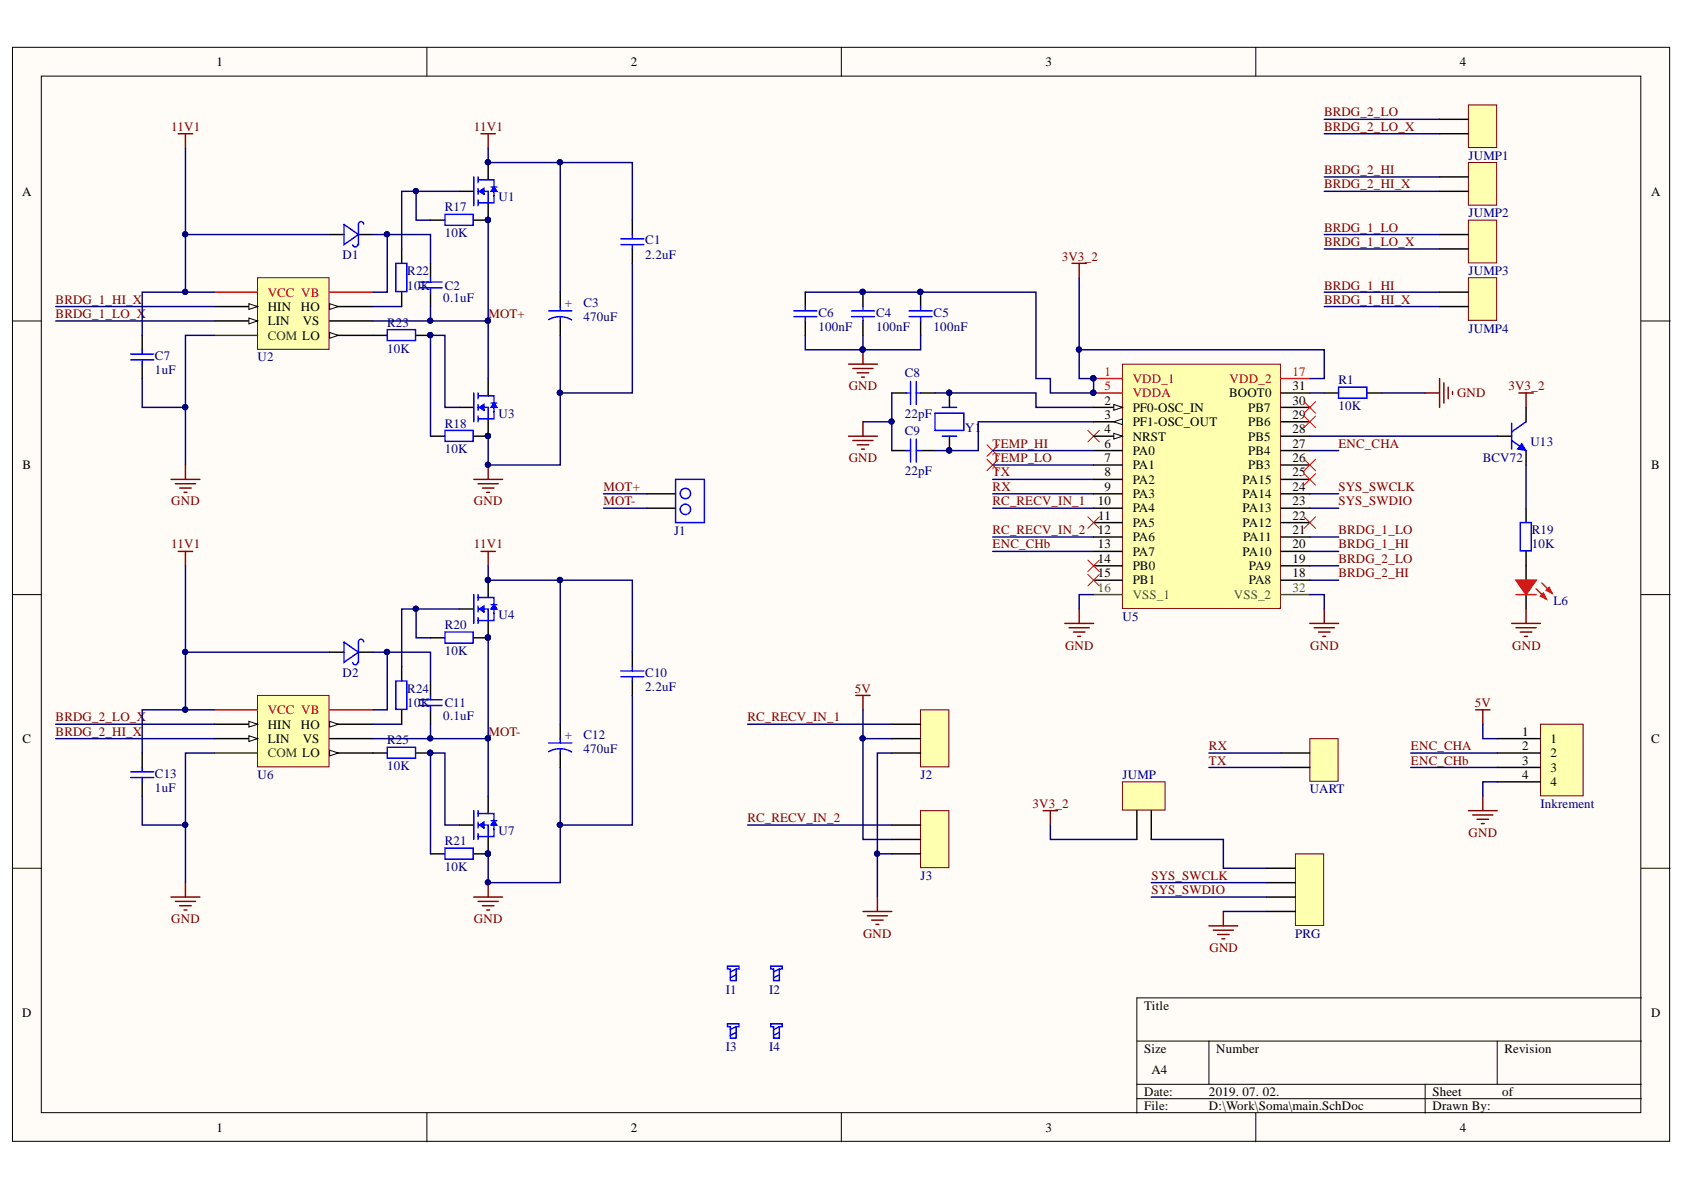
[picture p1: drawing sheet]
<svg xmlns="http://www.w3.org/2000/svg" width="297mm" height="210mm" viewBox="0 0 297 210" stroke-linecap="round" stroke-linejoin="round" font-family="sans-serif">
<defs><g id="words">
<g font-size="2.3">
<text x="38.2" y="11.7">1</text>
<text x="111.3" y="11.7">2</text>
<text x="184.4" y="11.7">3</text>
<text x="257.5" y="11.7">4</text>
<text x="3.9" y="34.5">A</text>
<text x="291.3" y="34.5">A</text>
<text x="47.2" y="54.9">HIN</text>
<text x="47.2" y="57.4">LIN</text>
<text x="53.1" y="54.9">HO</text>
<text x="53.4" y="57.4">VS</text>
<text x="194.8" y="71.4">2</text>
<text x="216.8" y="70.1">BOOT0</text>
<text x="228" y="68.8">31</text>
<text x="228" y="71.4">30</text>
<text x="194.8" y="73.9">3</text>
<text x="194.8" y="76.4">4</text>
<text x="199.8" y="72.6">PF0-OSC_IN</text>
<text x="199.8" y="75.2">PF1-OSC_OUT</text>
<text x="199.8" y="77.7">NRST</text>
<text x="220.2" y="72.6">PB7</text>
<text x="220.2" y="75.2">PB6</text>
<text x="220.2" y="77.7">PB5</text>
<text x="228" y="73.9">29</text>
<text x="228" y="76.4">28</text>
<text x="4" y="82.8">B</text>
<text x="194.8" y="79">6</text>
<text x="194.8" y="81.5">7</text>
<text x="199.8" y="80.2">PA0</text>
<text x="199.8" y="82.8">PA1</text>
<text x="220.2" y="80.2">PB4</text>
<text x="220.2" y="82.8">PB3</text>
<text x="228" y="79">27</text>
<text x="228" y="81.5">26</text>
<text x="291.3" y="82.8">B</text>
<text x="193.6" y="89.1">10</text>
<text x="194.8" y="84">8</text>
<text x="194.8" y="86.6">9</text>
<text x="199.8" y="85.3">PA2</text>
<text x="199.8" y="87.9">PA3</text>
<text x="219.2" y="87.9">PA14</text>
<text x="219.2" y="85.3">PA15</text>
<text x="228" y="86.6">24</text>
<text x="228" y="89.1">23</text>
<text x="228" y="84">25</text>
<text x="193.6" y="94.2">12</text>
<text x="193.7" y="91.7">11</text>
<text x="199.8" y="90.4">PA4</text>
<text x="199.8" y="92.9">PA5</text>
<text x="199.8" y="95.5">PA6</text>
<text x="219.2" y="90.4">PA13</text>
<text x="219.2" y="92.9">PA12</text>
<text x="219.3" y="95.5">PA11</text>
<text x="228" y="91.7">22</text>
<text x="228" y="94.2">21</text>
<text x="193.6" y="96.7">13</text>
<text x="193.6" y="99.3">14</text>
<text x="193.6" y="101.8">15</text>
<text x="199.8" y="98">PA7</text>
<text x="199.8" y="100.5">PB0</text>
<text x="219.2" y="98">PA10</text>
<text x="220.3" y="100.5">PA9</text>
<text x="228" y="96.7">20</text>
<text x="228" y="99.3">19</text>
<text x="228" y="101.8">18</text>
<text x="199.8" y="103.1">PB1</text>
<text x="220.3" y="103.1">PA8</text>
<text x="4" y="131.1">C</text>
<text x="47.2" y="128.5">HIN</text>
<text x="47.2" y="131.1">LIN</text>
<text x="53.1" y="128.5">HO</text>
<text x="53.4" y="131.1">VS</text>
<text x="268.5" y="129.8">1</text>
<text x="273.5" y="131.1">1</text>
<text x="291.3" y="131.1">C</text>
<text x="268.5" y="132.3">2</text>
<text x="268.5" y="134.9">3</text>
<text x="268.5" y="137.4">4</text>
<text x="273.5" y="133.6">2</text>
<text x="273.5" y="136.1">3</text>
<text x="273.5" y="138.7">4</text>
<text x="3.9" y="179.3">D</text>
<text x="201.8" y="178.1">Title</text>
<text x="291.3" y="179.3">D</text>
<text x="201.8" y="185.7">Size</text>
<text x="214.5" y="185.7">Number</text>
<text x="265.4" y="185.7">Revision</text>
<text x="203.1" y="189.5">A4</text>
<text x="201.8" y="193.3">Date:</text>
<text x="201.8" y="195.8">File:</text>
<text x="213.2" y="193.3">2019. 07. 02.</text>
<text x="213.2" y="195.8">D:\Work\Soma\main.SchDoc</text>
<text x="252.7" y="193.3">Sheet</text>
<text x="252.7" y="195.8">Drawn By:</text>
<text x="265" y="193.3">of</text>
<text x="38.2" y="199.6">1</text>
<text x="111.3" y="199.6">2</text>
<text x="184.4" y="199.6">3</text>
<text x="257.5" y="199.6">4</text>
</g>
<g font-size="2.3" fill="#800000">
<text x="30.2" y="23.1">11V1</text>
<text x="83.6" y="23.1">11V1</text>
<text x="233.6" y="20.5">BRDG_2_LO</text>
<text x="233.6" y="23.1">BRDG_2_LO_X</text>
<text x="233.6" y="30.7">BRDG_2_HI</text>
<text x="233.6" y="33.2">BRDG_2_HI_X</text>
<text x="233.6" y="40.8">BRDG_1_LO</text>
<text x="187.3" y="46">3V3_2</text>
<text x="233.6" y="43.5">BRDG_1_LO_X</text>
<text x="9.8" y="53.6">BRDG_1_HI_X</text>
<text x="233.6" y="51.1">BRDG_1_HI</text>
<text x="233.6" y="53.6">BRDG_1_HI_X</text>
<text x="9.8" y="56.1">BRDG_1_LO_X</text>
<text x="86.1" y="56.1">MOT+</text>
<text x="149.7" y="68.8">GND</text>
<text x="257" y="70.1">GND</text>
<text x="266.1" y="68.8">3V3_2</text>
<text x="149.7" y="81.5">GND</text>
<text x="175.1" y="79">TEMP_HI</text>
<text x="175.1" y="81.5">TEMP_LO</text>
<text x="236.1" y="79">ENC_CHA</text>
<text x="30.2" y="89.1">GND</text>
<text x="83.6" y="89.1">GND</text>
<text x="106.5" y="86.6">MOT+</text>
<text x="106.5" y="89.1">MOT-</text>
<text x="175.1" y="89.1">RC_RECV_IN_1</text>
<text x="175.1" y="84">TX</text>
<text x="175.1" y="86.6">RX</text>
<text x="236.1" y="86.6">SYS_SWCLK</text>
<text x="236.1" y="89.1">SYS_SWDIO</text>
<text x="175.1" y="94.2">RC_RECV_IN_2</text>
<text x="236.1" y="94.2">BRDG_1_LO</text>
<text x="30.2" y="96.7">11V1</text>
<text x="83.6" y="96.7">11V1</text>
<text x="175.1" y="96.7">ENC_CHb</text>
<text x="236.1" y="96.7">BRDG_1_HI</text>
<text x="236.1" y="101.8">BRDG_2_HI</text>
<text x="236.1" y="99.3">BRDG_2_LO</text>
<text x="187.9" y="114.6">GND</text>
<text x="231.1" y="114.6">GND</text>
<text x="266.7" y="114.6">GND</text>
<text x="150.8" y="122.2">5V</text>
<text x="260.1" y="124.7">5V</text>
<text x="9.8" y="129.8">BRDG_2_HI_X</text>
<text x="9.8" y="127.3">BRDG_2_LO_X</text>
<text x="86.1" y="129.8">MOT-</text>
<text x="131.8" y="127.3">RC_RECV_IN_1</text>
<text x="213.2" y="132.3">RX</text>
<text x="213.2" y="134.9">TX</text>
<text x="248.9" y="134.9">ENC_CHb</text>
<text x="248.9" y="132.3">ENC_CHA</text>
<text x="182.1" y="142.5">3V3_2</text>
<text x="131.8" y="145">RC_RECV_IN_2</text>
<text x="259" y="147.6">GND</text>
<text x="203.1" y="155.2">SYS_SWCLK</text>
<text x="203.1" y="157.7">SYS_SWDIO</text>
<text x="30.2" y="162.8">GND</text>
<text x="83.6" y="162.8">GND</text>
<text x="152.2" y="165.4">GND</text>
<text x="213.3" y="167.9">GND</text>
</g>
<g font-size="2.3" fill="#000080">
<text x="259" y="28.2">JUMP1</text>
<text x="87.9" y="35.5">U1</text>
<text x="78.4" y="41.9">10K</text>
<text x="78.4" y="37.3">R17</text>
<text x="259" y="38.3">JUMP2</text>
<text x="60.4" y="45.7">D1</text>
<text x="113.8" y="45.7">2.2uF</text>
<text x="113.8" y="43.1">C1</text>
<text x="71.8" y="51.1">10K</text>
<text x="71.8" y="48.5">R22</text>
<text x="78.2" y="53.4">0.1uF</text>
<text x="78.4" y="51.1">C2</text>
<text x="259" y="48.5">JUMP3</text>
<text x="68.3" y="57.7">R23</text>
<text x="102.9" y="56.6">470uF</text>
<text x="102.9" y="54.1">C3</text>
<text x="144.4" y="58.4">100nF</text>
<text x="144.4" y="55.9">C6</text>
<text x="154.5" y="58.4">100nF</text>
<text x="154.5" y="55.9">C4</text>
<text x="164.7" y="58.4">100nF</text>
<text x="164.7" y="55.9">C5</text>
<text x="259" y="58.7">JUMP4</text>
<text x="27.3" y="63.5">C7</text>
<text x="45.4" y="63.8">U2</text>
<text x="68.3" y="62.2">10K</text>
<text x="27.3" y="66">1uF</text>
<text x="159.6" y="66.5">C8</text>
<text x="236.1" y="67.8">R1</text>
<text x="78.4" y="75.4">R18</text>
<text x="87.9" y="73.6">U3</text>
<text x="159.6" y="73.6">22pF</text>
<text x="159.6" y="76.7">C9</text>
<text x="170.3" y="76.2">Y1</text>
<text x="236.1" y="72.4">10K</text>
<text x="78.4" y="80">10K</text>
<text x="159.6" y="83.8">22pF</text>
<text x="261.6" y="81.5">BCV72</text>
<text x="269.9" y="78.7">U13</text>
<text x="118.9" y="94.4">J1</text>
<text x="270.2" y="94.2">R19</text>
<text x="270.2" y="96.7">10K</text>
<text x="274" y="106.7">L6</text>
<text x="78.4" y="111">R20</text>
<text x="87.9" y="109.2">U4</text>
<text x="198" y="109.5">U5</text>
<text x="60.4" y="119.4">D2</text>
<text x="78.4" y="115.6">10K</text>
<text x="113.8" y="119.4">C10</text>
<text x="71.8" y="124.7">10K</text>
<text x="71.8" y="122.2">R24</text>
<text x="78.4" y="124.7">C11</text>
<text x="113.8" y="121.9">2.2uF</text>
<text x="68.3" y="131.3">R25</text>
<text x="78.2" y="127">0.1uF</text>
<text x="102.9" y="130.3">C12</text>
<text x="27.3" y="137.2">C13</text>
<text x="45.4" y="137.4">U6</text>
<text x="68.3" y="135.9">10K</text>
<text x="102.9" y="132.8">470uF</text>
<text x="162.4" y="137.4">J2</text>
<text x="198" y="137.4">JUMP</text>
<text x="27.3" y="139.7">1uF</text>
<text x="231" y="139.9">UART</text>
<text x="271.7" y="142.5">Inkrement</text>
<text x="78.4" y="149.1">R21</text>
<text x="87.9" y="147.3">U7</text>
<text x="78.4" y="153.6">10K</text>
<text x="162.4" y="155.2">J3</text>
<text x="228.5" y="165.4">PRG</text>
<text x="128" y="175.3">I1</text>
<text x="135.7" y="175.3">I2</text>
<text x="128" y="185.4">I3</text>
<text x="135.7" y="185.4">I4</text>
</g>
<g font-size="2.3" fill="#f00">
<text x="47.2" y="52.3">VCC VB</text>
<text x="194.8" y="66.3">1</text>
<text x="194.8" y="68.8">5</text>
<text x="199.8" y="67.6">VDD_1</text>
<text x="199.8" y="70.1">VDDA</text>
<text x="216.9" y="67.6">VDD_2</text>
<text x="228" y="66.3">17</text>
<text x="47.2" y="126">VCC VB</text>
</g>
<g font-size="2.3" fill="#274e13">
<text x="47.2" y="59.9">COM LO</text>
<text x="47.2" y="133.6">COM LO</text>
</g>
<g font-size="2.3" fill="#00f">
<text x="99.6" y="54.1">+</text>
<text x="99.6" y="130.3">+</text>
</g>
<g font-size="2.3" fill="#38761d">
<text x="193.6" y="104.4">16</text>
<text x="199.8" y="105.7">VSS_1</text>
<text x="217.6" y="105.7">VSS_2</text>
<text x="228" y="104.4">32</text>
</g>
</g></defs>
<g fill="#fffcf8" stroke="#000" stroke-width=".18">
<path d="M2.2 8.3h292.3v193h-292.3z"/>
<path d="M7.3 13.4h282.1v182.9h-282.1z"/>
</g>
<g fill="none" stroke="#000" stroke-width=".18">
<path d="M75.3 8.3v5.1M148.4 8.3v5.1M221.5 8.3v5.1M2.2 56.6h5.1M289.5 56.6h5.1M2.2 104.9h5.1M289.5 104.9h5.1M2.2 153.2h5.1M289.5 153.2h5.1M289.5 176h-89v20.3M75.3 196.3v5.1M148.4 196.3v5.1"/>
<path d="M200.5 183.6h89M200.5 191.3h89M200.5 193.8h89M213.2 183.6v7.7M221.5 196.3v5.1M251.4 191.3v5M264.1 183.6v7.7"/>
</g>
<path d="M81 33.8h2.6M86.1 28.7v3M86.1 35.8v3" fill="none" stroke="#000" stroke-width=".25"/>
<g fill="#000080" stroke="#000080" stroke-width=".18">
<circle cx="86.1" cy="28.6" r=".46"/>
<circle cx="86.1" cy="38.8" r=".46"/>
</g>
<path d="M83.6 31.2v5.1M84.3 31.2v1M84.3 33.2v1.1M84.3 35.3v1M84.3 31.7h1.8M84.3 33.8h1.8v2h-1.8M84.6 33.8l.7-.6v1.1z" fill="none" stroke="#00f" stroke-width=".25"/>
<path d="M84.6 33.8l.7-.6v1.1z" fill="#00f"/>
<path d="M84.6 33.8l.7-.6v1.1z" fill="none" stroke="#00f" stroke-width=".18"/>
<path d="M86.6 33h1M87.1 33l.5 .8h-1zM87.1 33v1.5" fill="none" stroke="#00f" stroke-width=".25"/>
<path d="M87.1 33l.5 .8h-1z" fill="#00f"/>
<path d="M87.1 33l.5 .8h-1z" fill="none" stroke="#00f" stroke-width=".18"/>
<path d="M86.1 31.7h1v1.3M87.1 34.5v1.3h-1M83.6 69.3v5.1M84.3 69.3v1M84.3 71.3v1.1M84.3 73.4v1M84.3 69.8h1.8M84.3 71.9h1.8v2h-1.8M84.6 71.9l.7-.6v1.1z" fill="none" stroke="#00f" stroke-width=".25"/>
<g fill="#000080" stroke="#000080" stroke-width=".18">
<circle cx="86.1" cy="28.6" r=".46"/>
<circle cx="86.1" cy="38.8" r=".46"/>
<circle cx="86.1" cy="76.9" r=".46"/>
</g>
<path d="M81 71.9h2.6M86.1 66.8v3M86.1 73.9v3" fill="none" stroke="#000" stroke-width=".25"/>
<path d="M84.6 71.9l.7-.6v1.1z" fill="#00f"/>
<path d="M84.6 71.9l.7-.6v1.1z" fill="none" stroke="#00f" stroke-width=".18"/>
<path d="M86.6 71.1h1M87.1 71.1l.5 .8h-1zM87.1 71.1v1.5" fill="none" stroke="#00f" stroke-width=".25"/>
<path d="M87.1 71.1l.5 .8h-1z" fill="#00f"/>
<path d="M87.1 71.1l.5 .8h-1z" fill="none" stroke="#00f" stroke-width=".18"/>
<path d="M86.1 69.8h1v1.3M87.1 72.6v1.3h-1" fill="none" stroke="#00f" stroke-width=".25"/>
<circle cx="86.1" cy="76.9" r=".46" fill="#000080" stroke="#000080" stroke-width=".18"/>
<path d="M45.4 49h12.6v12.6h-12.6z" fill="#ffffb0" stroke="#800000" stroke-width=".18"/>
<path d="M37.8 54.1h7.6" fill="none" stroke="#000" stroke-width=".25"/>
<path d="M43.9 53.6l1.5 .5-1.5 .5z" fill="#fffcf8"/>
<path d="M43.9 53.6l1.5 .5-1.5 .5z" fill="none" stroke="#000" stroke-width=".18"/>
<path d="M37.8 56.6h7.6" fill="none" stroke="#000" stroke-width=".25"/>
<path d="M43.9 56.1l1.5 .5-1.5 .5z" fill="#fffcf8"/>
<path d="M43.9 56.1l1.5 .5-1.5 .5z" fill="none" stroke="#000" stroke-width=".18"/>
<path d="M37.8 59.2h7.6" fill="none" stroke="#274e13" stroke-width=".25"/>
<path d="M58.1 59.2h7.7" fill="none" stroke="#000" stroke-width=".25"/>
<path d="M58.1 58.6l1.6 .6-1.6 .5z" fill="#fffcf8"/>
<path d="M58.1 58.6l1.6 .6-1.6 .5z" fill="none" stroke="#000" stroke-width=".18"/>
<path d="M37.8 51.5h7.6" fill="none" stroke="#f00" stroke-width=".25"/>
<path d="M58.1 56.6h7.7M58.1 54.1h7.7" fill="none" stroke="#000" stroke-width=".25"/>
<path d="M58.1 53.6l1.6 .5-1.6 .5z" fill="#fffcf8"/>
<path d="M58.1 53.6l1.6 .5-1.6 .5z" fill="none" stroke="#000" stroke-width=".18"/>
<path d="M58.1 51.5h7.7" fill="none" stroke="#f00" stroke-width=".25"/>
<path d="M25.1 59.2v2.5M58.1 41.4h2.6M63.2 41.4h2.6M75.9 46.5v2.5M75.9 51.5v2.6M25.1 64.2v2.6M81 107.4h2.6M86.1 102.3v3.1M86.1 109.5v3" fill="none" stroke="#000" stroke-width=".25"/>
<g fill="none" stroke="#00f" stroke-width=".25">
<path d="M60.7 39.6l2.5 1.8-2.5 1.7zM64.1 39.5a.46 .46 0 0 0-.4-.4 .46 .46 0 0 0-.5 .5v3.5M63.1 43.1a.46 .46 0 0 1-.4 .5 .46 .46 0 0 1-.5-.4M73.9 49.8h4.1M73.9 50.8h4.1M75.9 49v.8M75.9 50.8v.7M23.1 62.5h4M23.1 63.5h4M25.1 61.7v.8M25.1 63.5v.7M83.6 104.9v5.1"/>
<path d="M84.3 104.9v1M84.3 106.9v1M84.3 108.9v1.1M84.3 105.4h1.8M84.3 107.4h1.8v2.1h-1.8M84.6 107.4l.7-.5v1z"/>
</g>
<path d="M30.2 84.6h5.1M30.9 85.3h3.6M31.7 86.1h2M32.5 86.8h.5M32.7 82v2.6M83.6 84.6h5.1M84.3 85.3h3.6M85.1 86.1h2M85.9 86.8h.5M86.1 82v2.6" fill="none" stroke="#800000" stroke-width=".25"/>
<g fill="#000080" stroke="#000080" stroke-width=".18">
<circle cx="86.1" cy="82" r=".46"/>
<circle cx="86.1" cy="102.3" r=".46"/>
<circle cx="86.1" cy="112.5" r=".46"/>
</g>
<path d="M84.6 107.4l.7-.5v1z" fill="#00f"/>
<path d="M84.6 107.4l.7-.5v1z" fill="none" stroke="#00f" stroke-width=".18"/>
<path d="M86.6 106.7h1M87.1 106.7l.5 .7h-1zM87.1 106.7v1.5" fill="none" stroke="#00f" stroke-width=".25"/>
<path d="M87.1 106.7l.5 .7h-1z" fill="#00f"/>
<path d="M87.1 106.7l.5 .7h-1z" fill="none" stroke="#00f" stroke-width=".18"/>
<path d="M86.1 105.4h1v1.3M87.1 108.2v1.3h-1M83.6 143v5.1M84.3 143v1M84.3 145v1M84.3 147.1v1M84.3 143.5h1.8M84.3 145.5h1.8v2.1h-1.8M84.6 145.5l.7-.5v1z" fill="none" stroke="#00f" stroke-width=".25"/>
<g fill="#000080" stroke="#000080" stroke-width=".18">
<circle cx="86.1" cy="102.3" r=".46"/>
<circle cx="86.1" cy="112.5" r=".46"/>
<circle cx="86.1" cy="150.6" r=".46"/>
</g>
<path d="M81 145.5h2.6M86.1 140.4v3.1M86.1 147.6v3" fill="none" stroke="#000" stroke-width=".25"/>
<path d="M84.6 145.5l.7-.5v1z" fill="#00f"/>
<path d="M84.6 145.5l.7-.5v1z" fill="none" stroke="#00f" stroke-width=".18"/>
<path d="M86.6 144.8h1M87.1 144.8l.5 .7h-1zM87.1 144.8v1.5" fill="none" stroke="#00f" stroke-width=".25"/>
<path d="M87.1 144.8l.5 .7h-1z" fill="#00f"/>
<path d="M87.1 144.8l.5 .7h-1z" fill="none" stroke="#00f" stroke-width=".18"/>
<path d="M86.1 143.5h1v1.3M87.1 146.3v1.3h-1" fill="none" stroke="#00f" stroke-width=".25"/>
<circle cx="86.1" cy="150.6" r=".46" fill="#000080" stroke="#000080" stroke-width=".18"/>
<path d="M45.4 122.7h12.6v12.6h-12.6z" fill="#ffffb0" stroke="#800000" stroke-width=".18"/>
<path d="M37.8 127.7h7.6" fill="none" stroke="#000" stroke-width=".25"/>
<path d="M43.9 127.2l1.5 .5-1.5 .6z" fill="#fffcf8"/>
<path d="M43.9 127.2l1.5 .5-1.5 .6z" fill="none" stroke="#000" stroke-width=".18"/>
<path d="M37.8 130.3h7.6" fill="none" stroke="#000" stroke-width=".25"/>
<path d="M43.9 129.8l1.5 .5-1.5 .5z" fill="#fffcf8"/>
<path d="M43.9 129.8l1.5 .5-1.5 .5z" fill="none" stroke="#000" stroke-width=".18"/>
<path d="M37.8 132.8h7.6" fill="none" stroke="#274e13" stroke-width=".25"/>
<path d="M58.1 132.8h7.7" fill="none" stroke="#000" stroke-width=".25"/>
<path d="M58.1 132.3l1.6 .5-1.6 .5z" fill="#fffcf8"/>
<path d="M58.1 132.3l1.6 .5-1.6 .5z" fill="none" stroke="#000" stroke-width=".18"/>
<path d="M37.8 125.2h7.6" fill="none" stroke="#f00" stroke-width=".25"/>
<path d="M58.1 130.3h7.7M58.1 127.7h7.7" fill="none" stroke="#000" stroke-width=".25"/>
<path d="M58.1 127.2l1.6 .5-1.6 .6z" fill="#fffcf8"/>
<path d="M58.1 127.2l1.6 .5-1.6 .6z" fill="none" stroke="#000" stroke-width=".18"/>
<path d="M58.1 125.2h7.7" fill="none" stroke="#f00" stroke-width=".25"/>
<g fill="none" stroke="#000" stroke-width=".25">
<path d="M111.5 38.8v2.6M98.8 51.5v2.6M98.8 56.6v2.6M111.5 43.9v2.6M157.3 69.3h2.5M157.3 79.5h2.5M162.4 69.3h2.5M162.4 79.5h2.5M233.6 69.3h2.5M241.2 69.3h2.6M58.1 115h2.6M63.2 115h2.6"/>
<path d="M111.5 115v2.6M25.1 132.8v2.6M25.1 137.9v2.5M75.9 120.1v2.6M75.9 125.2v2.5M98.8 127.7v2.6M98.8 132.8v2.6M111.5 120.1v2.6"/>
</g>
<g fill="none" stroke="#00f" stroke-width=".25">
<path d="M96.8 54.8h4.1M98.8 55.9l.9 .1 1.1 .4M98.8 55.9l-1.2 .1-.8 .4M98.8 54.1v.7M98.8 55.9v.7M109.5 42.1h4.1M109.5 43.1h4.1M111.5 41.4v.7M111.5 43.1v.8M159.8 69.3h.8M159.8 79.5h.8M160.6 67.3v4"/>
<path d="M160.6 77.4v4.1M161.6 67.3v4M161.6 77.4v4.1M161.6 69.3h.8M161.6 79.5h.8M236.1 68.3h5v1.9h-5zM60.7 113.3l2.5 1.7-2.5 1.8zM63.1 116.8a.46 .46 0 0 1-.4 .5 .46 .46 0 0 1-.5-.4M64.1 113.2a.46 .46 0 0 0-.4-.4 .46 .46 0 0 0-.5 .5v3.5M109.5 118.3h4.1M109.5 119.4h4.1M111.5 117.6v.7"/>
<path d="M111.5 119.4v.7M23.1 136.1h4M23.1 137.1h4M25.1 135.4v.7M25.1 137.1v.8M73.9 123.4h4.1M73.9 124.4h4.1M75.9 122.7v.7M75.9 124.4v.8M96.8 131h4.1M98.8 132.1l.9 .1 1.1 .4M98.8 132.1l-1.2 .1-.8 .4"/>
<path d="M98.8 130.3v.7M98.8 132.1v.7"/>
</g>
<g fill="none" stroke="#800000" stroke-width=".25">
<path d="M149.7 76.9h5.1M150.4 77.7h3.6M151.2 78.5h2M152 79.2h.5M152.2 74.4v2.5M251.4 69.3h2.5M253.9 66.8v5.1M254.7 67.5v3.6M255.4 68.3v2M256.2 69.1v.5M30.2 158.2h5.1M30.9 159h3.6"/>
<path d="M31.7 159.8h2M32.7 155.7v2.5M83.6 158.2h5.1M84.3 159h3.6M85.1 159.8h2M86.1 155.7v2.5M32.5 160.5h.5M85.9 160.5h.5"/>
</g>
<circle cx="86.1" cy="155.6" r=".46" fill="#000080" stroke="#000080" stroke-width=".18"/>
<path d="M191.9 75.9l2 2.1M193.9 75.9l-2 2.1" fill="none" stroke="#f00" stroke-width=".18"/>
<path d="M198 64.2h27.9v43.1h-27.9z" fill="#ffffb0" stroke="#800000" stroke-width=".18"/>
<path d="M192.9 66.8h5.1" fill="none" stroke="#f00" stroke-width=".25"/>
<circle cx="192.8" cy="66.7" r=".46" fill="#000080" stroke="#000080" stroke-width=".18"/>
<path d="M192.9 71.9h5.1" fill="none" stroke="#000" stroke-width=".25"/>
<path d="M196.5 71.3l1.5 .6-1.5 .5z" fill="#fffcf8"/>
<path d="M196.5 71.3l1.5 .6-1.5 .5z" fill="none" stroke="#000" stroke-width=".18"/>
<path d="M192.9 74.4h5.1" fill="none" stroke="#000" stroke-width=".25"/>
<path d="M196.5 74.4l1.5-.5v1z" fill="#fffcf8"/>
<path d="M196.5 74.4l1.5-.5v1z" fill="none" stroke="#000" stroke-width=".18"/>
<path d="M192.9 76.9h5.1" fill="none" stroke="#000" stroke-width=".25"/>
<path d="M196.5 76.4l1.5 .5-1.5 .5z" fill="#fffcf8"/>
<path d="M196.5 76.4l1.5 .5-1.5 .5z" fill="none" stroke="#000" stroke-width=".18"/>
<path d="M192.9 69.3h5.1M226 66.8h5" fill="none" stroke="#f00" stroke-width=".25"/>
<g fill="#000080" stroke="#000080" stroke-width=".18">
<circle cx="192.8" cy="69.3" r=".46"/>
<circle cx="192.8" cy="66.7" r=".46"/>
<circle cx="162.3" cy="51.5" r=".46"/>
<circle cx="152.2" cy="51.5" r=".46"/>
<circle cx="152.2" cy="61.7" r=".47"/>
</g>
<g fill="none" stroke="#000" stroke-width=".25">
<path d="M142 51.5v2.6M142 56.6v2.6M152.2 51.5v2.6M152.2 56.6v2.6M162.4 51.5v2.6M162.4 56.6v2.6M192.9 79.5h5.1M226 79.5h5M226 69.3h5M226 71.9h5M226 74.4h5M226 76.9h5"/>
<path d="M264.1 76.9h2.5M269.2 71.9v2.5M269.2 79.5v2.5M192.9 82h5.1M192.9 84.6h5.1M192.9 87.1h5.1M192.9 89.6h5.1M192.9 92.2h5.1M192.9 94.7h5.1M192.9 97.3h5.1M192.9 99.8h5.1M226 82h5"/>
<path d="M226 84.6h5M226 87.1h5M226 89.6h5M226 92.2h5M226 94.7h5M226 97.3h5M226 99.8h5M192.9 102.3h5.1M226 102.3h5"/>
</g>
<path d="M192.9 104.9h5.1M226 104.9h5" fill="none" stroke="#38761d" stroke-width=".25"/>
<g fill="none" stroke="#00f" stroke-width=".25">
<path d="M140 54.8h4.1M140 55.9h4.1M142 54.1v.7M142 55.9v.7M150.2 54.8h4.1M150.2 55.9h4.1M152.2 54.1v.7M152.2 55.9v.7M160.4 54.8h4M160.4 55.9h4M162.4 54.1v.7M162.4 55.9v.7"/>
<path d="M266.6 77.7l2.6 1.8M266.6 74.7v4.5M269.2 74.4l-2.6 1.8"/>
</g>
<g fill="none" stroke="#800000" stroke-width=".25">
<path d="M149.7 64.2h5.1M150.4 65h3.6M151.2 65.8h2M152 66.5h.5M152.2 61.7v2.5M187.8 110h5.1M188.6 110.7h3.5M189.3 111.5h2.1M190.1 112.2h.5M190.4 107.4v2.6M231 110h5.1M231.8 110.7h3.6"/>
<path d="M232.6 111.5h2M233.3 112.2h.5M233.6 107.4v2.6M213.2 163.3h5.1M214 164.1h3.6M214.8 164.8h2M215.5 165.6h.5M215.8 160.8v2.5"/>
</g>
<g fill="none" stroke="#f00" stroke-width=".18">
<path d="M230 70.8l2.1 2.1M230 73.4l2.1 2M232.1 70.8l-2.1 2.1M232.1 73.4l-2.1 2M191.9 91.2l2 2M191.9 98.8l2 2M193.9 91.2l-2 2M193.9 98.8l-2 2M230 81l2.1 2M230 83.5l2.1 2.1M230 91.2l2.1 2M232.1 81l-2.1 2"/>
<path d="M232.1 83.5l-2.1 2.1M232.1 91.2l-2.1 2M191.9 101.3l2 2.1M193.9 101.3l-2 2.1"/>
</g>
<path d="M268.4 78.2l.8 1.3-1.5-.3z" fill="#00f"/>
<path d="M268.4 78.2l.8 1.3-1.5-.3z" fill="none" stroke="#00f" stroke-width=".18"/>
<path d="M269.2 99.8v2.5M269.2 104.9v2.5" fill="none" stroke="#000" stroke-width=".25"/>
<path d="M267.4 102.3h3.6l-1.8 2.6z" fill="#f00"/>
<path d="M267.4 102.3h3.6l-1.8 2.6zM271 103.9l1.7 1.7M272 102.9l1.8 1.7" fill="none" stroke="#f00" stroke-width=".25"/>
<path d="M271.7 105.1l.5-.5 .5 1z" fill="#f00"/>
<path d="M271.7 105.1l.5-.5 .5 1z" fill="none" stroke="#f00" stroke-width=".25"/>
<path d="M272.7 104.1l.5-.5 .6 1z" fill="#f00"/>
<path d="M267.4 104.9h3.6M272.7 104.1l.5-.5 .6 1z" fill="none" stroke="#f00" stroke-width=".25"/>
<path d="M266.6 110h5.1M267.4 110.7h3.6M268.2 111.5h2M268.9 112.2h.5M269.2 107.4v2.6" fill="none" stroke="#800000" stroke-width=".25"/>
<path d="M269.2 89.6v2.6M269.2 97.3v2.5" fill="none" stroke="#000" stroke-width=".25"/>
<path d="M268.2 92.2h1.9v5h-1.9z" fill="none" stroke="#00f" stroke-width=".25"/>
<path d="M231 130.3h5v7.5h-5z" fill="#ffffb0" stroke="#800000" stroke-width=".18"/>
<path d="M226 132.8h5M226 135.4h5" fill="none" stroke="#000" stroke-width=".25"/>
<path d="M228.5 150.6h5v12.6h-5z" fill="#ffffb0" stroke="#800000" stroke-width=".18"/>
<path d="M223.4 153.2h5.1M223.4 155.7h5.1M223.4 158.2h5.1M223.4 160.8h5.1" fill="none" stroke="#000" stroke-width=".25"/>
<path d="M198 137.9h7.5v5h-7.5z" fill="#ffffb0" stroke="#800000" stroke-width=".18"/>
<path d="M75.9 38.8h2.6M83.6 38.8h2.5M75.9 76.9h2.6M83.6 76.9h2.5M114.1 87.1h5.1M114.1 89.6h5.1M75.9 112.5h2.6M83.6 112.5h2.5M75.9 150.6h2.6M83.6 150.6h2.5M200.5 143v5.1M203.1 143v5.1" fill="none" stroke="#000" stroke-width=".25"/>
<g fill="#000080" stroke="#000080" stroke-width=".18">
<circle cx="86.1" cy="76.9" r=".46"/>
<circle cx="86.1" cy="112.5" r=".46"/>
<circle cx="86.1" cy="150.6" r=".46"/>
<circle cx="86.1" cy="38.8" r=".46"/>
<circle cx="86.1" cy="56.6" r=".46"/>
<circle cx="86.1" cy="130.2" r=".46"/>
</g>
<g fill="none" stroke="#00f" stroke-width=".25">
<path d="M78.5 37.8h5v1.9h-5zM78.5 75.9h5v2h-5zM119.2 84.6h5v7.6h-5zM78.5 111.5h5v1.9h-5zM78.5 149.6h5v2h-5z"/>
<circle cx="120.9" cy="89.8" r=".92"/>
<circle cx="120.9" cy="87" r=".92"/>
</g>
<g fill="none" stroke="#800000" stroke-width=".25">
<path d="M31.4 23.6h2.6M32.7 23.6v2.5M84.8 23.6h2.6M86.1 23.6v2.5M31.4 97.3h2.6M32.7 97.3v2.5M84.8 97.3h2.6M86.1 97.3v2.5M260.3 125.2h2.5M261.6 125.2v2.5M259 143h5.1M259.8 143.8h3.5"/>
<path d="M260.5 144.5h2.1M261.3 145.3h.5M261.6 140.4v2.6"/>
</g>
<path d="M174.1 78.5l2 2M176.1 78.5l-2 2M174.1 81l2 2M176.1 81l-2 2" fill="none" stroke="#f00" stroke-width=".18"/>
<path d="M162.4 125.2h5v10.1h-5z" fill="#ffffb0" stroke="#800000" stroke-width=".18"/>
<path d="M157.3 127.7h5.1M157.3 130.3h5.1M157.3 132.8h5.1" fill="none" stroke="#000" stroke-width=".25"/>
<path d="M162.4 143h5v10h-5z" fill="#ffffb0" stroke="#800000" stroke-width=".18"/>
<path d="M157.3 145.5h5.1M157.3 148.1h5.1M157.3 150.6h5.1" fill="none" stroke="#000" stroke-width=".25"/>
<path d="M150.9 122.7h2.6M152.2 122.7v2.5M154.8 158.2v2.6M152.2 160.8h5.1M153 161.5h3.5M153.7 162.3h2.1M154.5 163.1h.5" fill="none" stroke="#800000" stroke-width=".25"/>
<path d="M259 18.5h5v7.5h-5z" fill="#ffffb0" stroke="#800000" stroke-width=".18"/>
<path d="M253.9 21h5.1M253.9 23.6h5.1" fill="none" stroke="#000" stroke-width=".25"/>
<path d="M259 28.7h5v7.5h-5z" fill="#ffffb0" stroke="#800000" stroke-width=".18"/>
<path d="M253.9 31.2h5.1M253.9 33.8h5.1" fill="none" stroke="#000" stroke-width=".25"/>
<path d="M259 38.8h5v7.6h-5z" fill="#ffffb0" stroke="#800000" stroke-width=".18"/>
<path d="M253.9 41.4h5.1M253.9 43.9h5.1" fill="none" stroke="#000" stroke-width=".25"/>
<path d="M259 49h5v7.5h-5z" fill="#ffffb0" stroke="#800000" stroke-width=".18"/>
<path d="M65.8 59.2h2.5M70.9 43.9v2.6M70.9 51.5v2.6M73.4 59.2h2.5M253.9 51.5h5.1M253.9 54.1h5.1M167.5 69.3v2.6M167.5 76.9v2.6M70.9 117.6v2.5M65.8 132.8h2.5M70.9 125.2v2.5M73.4 132.8h2.5" fill="none" stroke="#000" stroke-width=".25"/>
<path d="M68.3 58.1h5v2h-5zM69.8 46.5h2v4.9h-2zM164.9 72.9h5.1v3h-5.1zM166.2 76.9h2.5M166.2 71.9h2.5M68.3 131.8h5v1.9h-5zM69.8 120.1h2v5h-2z" fill="none" stroke="#00f" stroke-width=".25"/>
<g fill="#000080" stroke="#000080" stroke-width=".18">
<circle cx="75.9" cy="59.1" r=".46"/>
<circle cx="75.9" cy="132.8" r=".46"/>
<circle cx="167.4" cy="79.4" r=".46"/>
<circle cx="167.4" cy="69.3" r=".46"/>
<circle cx="75.9" cy="56.6" r=".46"/>
<circle cx="68.3" cy="41.3" r=".46"/>
<circle cx="32.7" cy="41.3" r=".46"/>
<circle cx="32.7" cy="51.5" r=".46"/>
<circle cx="32.7" cy="71.8" r=".46"/>
<circle cx="86.1" cy="56.6" r=".46"/>
<circle cx="86.1" cy="38.8" r=".46"/>
<circle cx="75.9" cy="130.2" r=".46"/>
<circle cx="68.3" cy="115" r=".46"/>
<circle cx="32.7" cy="115" r=".46"/>
<circle cx="32.7" cy="125.2" r=".46"/>
<circle cx="32.7" cy="145.5" r=".46"/>
<circle cx="86.1" cy="130.2" r=".46"/>
<circle cx="86.1" cy="112.5" r=".46"/>
<circle cx="98.8" cy="28.6" r=".46"/>
<circle cx="86.1" cy="28.6" r=".46"/>
<circle cx="98.8" cy="69.3" r=".46"/>
<circle cx="86.1" cy="82" r=".46"/>
<circle cx="86.1" cy="76.9" r=".46"/>
<circle cx="98.8" cy="102.3" r=".47"/>
<circle cx="86.1" cy="102.3" r=".46"/>
<circle cx="98.8" cy="145.5" r=".46"/>
<circle cx="86.1" cy="155.6" r=".46"/>
<circle cx="86.1" cy="150.6" r=".46"/>
<circle cx="157.3" cy="74.3" r=".46"/>
<circle cx="152.2" cy="61.7" r=".47"/>
<circle cx="190.3" cy="61.7" r=".46"/>
<circle cx="192.8" cy="66.7" r=".46"/>
<circle cx="192.8" cy="69.3" r=".46"/>
<circle cx="162.3" cy="51.5" r=".46"/>
<circle cx="152.2" cy="51.5" r=".46"/>
<circle cx="73.3" cy="107.4" r=".46"/>
<circle cx="73.3" cy="33.7" r=".46"/>
<circle cx="154.7" cy="150.6" r=".46"/>
<circle cx="152.2" cy="130.2" r=".46"/>
</g>
<path d="M189.1 46.5h2.5M190.4 46.5v2.5M267.9 69.3h2.6M269.2 69.3v2.6M184 143h2.5M185.3 143v2.5" fill="none" stroke="#800000" stroke-width=".25"/>
<g fill="none" stroke="#000080" stroke-width=".25">
<path d="M32.7 26.1v25.4h5.1M73.4 33.8v5h2.5M81 33.8h-10.1v10.1M86.1 38.8v28M86.1 26.1v2.6h12.7v22.8M98.8 28.7h12.7v10.1M233.6 23.6h20.3M233.6 33.8h20.3M233.6 31.2h20.3M233.6 21h20.3M9.8 54.1h28M9.8 56.6h28"/>
<path d="M32.7 51.5h-7.6v7.7M32.7 41.4h25.4M37.8 59.2h-5.1v22.8M65.8 56.6h20.3M65.8 41.4h2.5M65.8 54.1h5.1M75.9 46.5v-5.1h-7.6v10.1h-2.5M75.9 54.1v2.5M98.8 59.2v22.8h-12.7v-5.1M111.5 46.5v22.8h-12.7M142 59.2v2.5h20.4v-2.5M152.2 59.2v2.5"/>
<path d="M190.4 49v17.8h2.5v2.5h-7.6v-2.5h-2.6v-15.3h-40.7M233.6 41.4h20.3M233.6 54.1h20.3M233.6 43.9h20.3M233.6 51.5h20.3M25.1 66.8v5.1h7.6M81 71.9h-2.5v-12.7h-2.6v17.7M152.2 74.4h5.1M157.3 69.3v10.2M164.9 69.3h17.8v2.6h10.2M175.1 79.5h17.8M190.4 61.7h43.2v5.1h-2.6"/>
<path d="M192.9 74.4h-20.3v5.1h-7.7M231 69.3h2.6M231 79.5h5.1M231 76.9h33.1M243.8 69.3h7.6M32.7 99.8v25.4h5.1M86.1 99.8v2.5h12.7v25.4M106.4 89.6h7.7M106.4 87.1h7.7M175.1 94.7h17.8M175.1 97.3h17.8M175.1 89.6h17.8"/>
<path d="M175.1 87.1h17.8M175.1 84.6h17.8M175.1 82h17.8M231 94.7h5.1M231 97.3h5.1M231 99.8h5.1M231 89.6h5.1M231 87.1h5.1M269.2 82v7.6M32.7 115h25.4M65.8 115h2.5M73.4 107.4v5.1h2.5"/>
<path d="M81 107.4h-10.1v10.2M86.1 112.5v27.9M98.8 102.3h12.7v12.7M192.9 104.9h-2.5v2.5M231 104.9h2.6v2.5M231 102.3h5.1M9.8 127.7h28M9.8 130.3h28M32.7 125.2h-7.6v7.6M37.8 132.8h-5.1v22.9M65.8 130.3h20.3M65.8 127.7h5.1"/>
<path d="M75.9 120.1v-5.1h-7.6v10.2h-2.5M75.9 127.7v2.6M98.8 135.4v20.3h-12.7v-5.1M111.5 122.7v22.8h-12.7M131.9 127.7h25.4M152.2 125.2v22.9h5.1M152.2 130.3h5.1M157.3 132.8h-2.5v25.4M213.2 132.8h12.8M213.2 135.4h12.8M248.8 132.8h15.3M248.8 135.4h15.3"/>
<path d="M261.6 127.7v2.6h2.5M264.1 137.9h-2.5v2.5M25.1 140.4v5.1h7.6M81 145.5h-2.5v-12.7h-2.6v17.8M131.9 145.5h25.4M154.8 150.6h2.5M185.3 145.5v2.6h15.2M203.1 148.1h12.7v5.1h7.6M203.1 158.2h20.3M203.1 155.7h20.3M215.8 160.8h7.6"/>
</g>
<path d="M271.7 127.7h7.5v12.7h-7.5z" fill="#ffffb0" stroke="#800000" stroke-width=".18"/>
<path d="M264.1 130.3h7.6M264.1 132.8h7.6M264.1 135.4h7.6M264.1 137.9h7.6" fill="none" stroke="#000" stroke-width=".25"/>
<path d="M128.3 170.4h2.1v.5h-.6v2.1h-1v-2.1h-.5zM129.8 171.9l-1 .6M129.8 170.9l-1 .5M135.9 170.4h2.1v.5h-.5v2.1h-1v-2.1h-.6zM137.5 171.9l-1 .6M137.5 170.9l-1 .5M128.3 180.6h2.1v.5h-.6v2h-1v-2h-.5zM129.8 182.1l-1 .5M129.8 181.1l-1 .5M135.9 180.6h2.1v.5h-.5v2h-1v-2h-.6zM137.5 182.1l-1 .5M137.5 181.1l-1 .5" fill="none" stroke="#00f" stroke-width=".25"/>
<use href="#words"/>
</svg>
